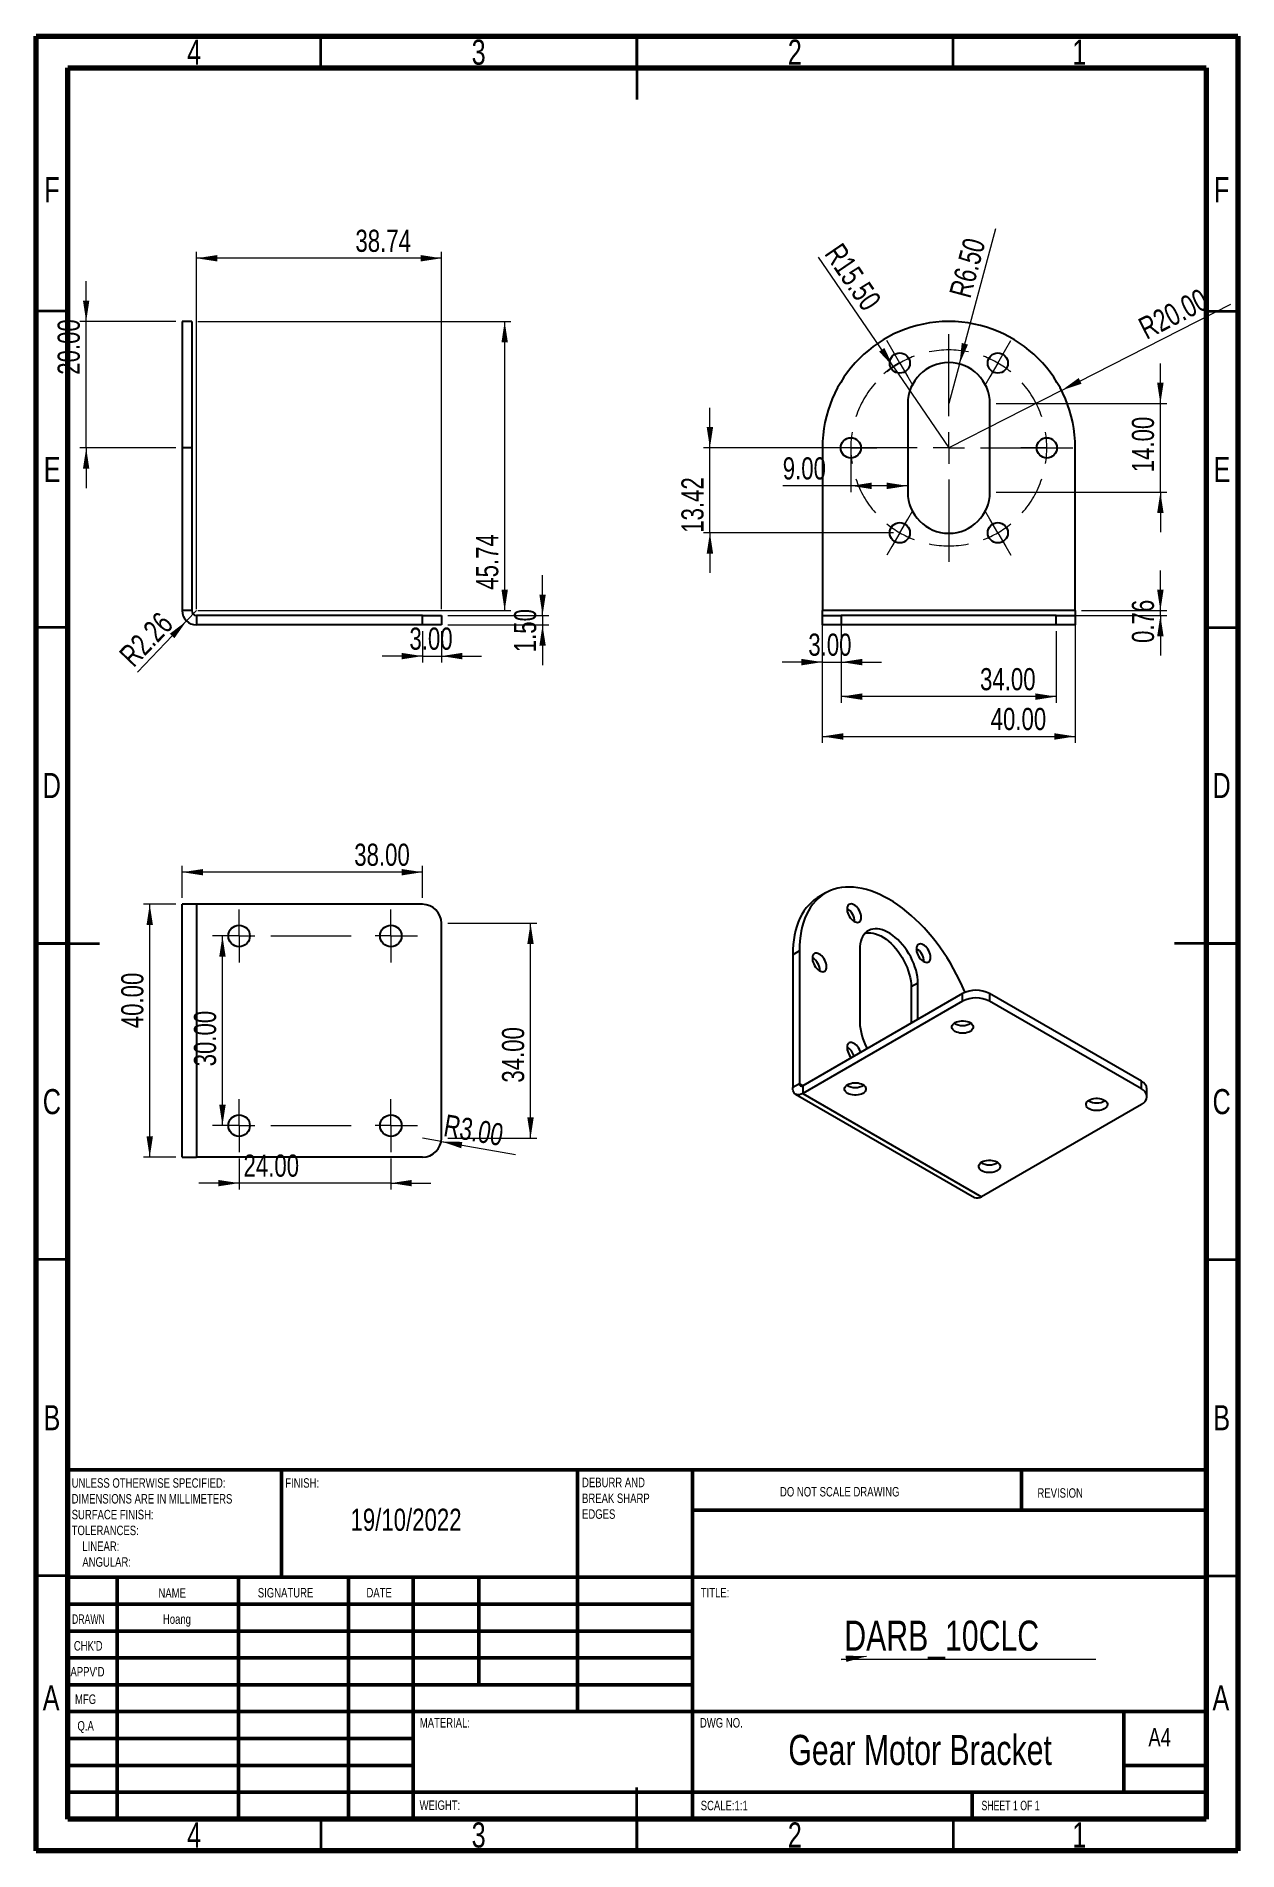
# Model space of a CAD drawing. Header units: millimetres. Extents: x 15 to 205, y 5 to 292.
import ezdxf

# ---------------------------------------------------------------- set-up
doc = ezdxf.new("R2010")
doc.units = ezdxf.units.MM
doc.linetypes.add('CENTERX2', pattern=[20.32, 12.7, -2.54, 2.54, -2.54])
doc.styles.add('SLDTEXTSTYLE0', font='TXT', dxfattribs={"width": 0.75})
doc.styles.add('SLDTEXTSTYLE1', font='TXT', dxfattribs={"width": 0.686449})
doc.styles.add('SLDTEXTSTYLE2', font='TXT', dxfattribs={"width": 0.6875})
doc.dimstyles.new('SLDDIMSTYLE0', dxfattribs={"dimtxt": 3.5, "dimasz": 3.302, "dimexe": 0, "dimexo": 0.0625, "dimgap": 0.875, "dimtad": 1, "dimrnd": 1e-09, "dimzin": 12, "dimdsep": 46, "dimtxsty": 'SLDTEXTSTYLE0', "dimsah": 1, "dimcen": 0.09, "dimadec": 0, "dimazin": 3, "dimtfac": 1, "dimtofl": 0, "dimtmove": 0, "dimatfit": 3, "dimfxl": 1, "dimfrac": 2, "dimtolj": 1, "dimtzin": 12, "dimarcsym": 0})
doc.dimstyles.new('SLDDIMSTYLE1', dxfattribs={"dimtxt": 3.5, "dimasz": 3.302, "dimexe": 0, "dimexo": 0.0625, "dimgap": 0.875, "dimtad": 1, "dimrnd": 1e-09, "dimzin": 4, "dimdsep": 46, "dimtxsty": 'SLDTEXTSTYLE0', "dimsah": 1, "dimcen": 0.09, "dimadec": 0, "dimazin": 1, "dimtfac": 1, "dimtmove": 0, "dimatfit": 0, "dimfxl": 1, "dimfrac": 2, "dimtolj": 1, "dimtzin": 12, "dimarcsym": 0})
doc.dimstyles.new('SLDDIMSTYLE2', dxfattribs={"dimtxt": 3.5, "dimasz": 3.302, "dimexe": 0, "dimexo": 0.0625, "dimgap": 0.875, "dimtad": 1, "dimrnd": 1e-09, "dimzin": 12, "dimdsep": 46, "dimtxsty": 'SLDTEXTSTYLE0', "dimsah": 1, "dimcen": 0, "dimadec": 0, "dimazin": 3, "dimtfac": 1, "dimtofl": 0, "dimtmove": 0, "dimatfit": 3, "dimfxl": 1, "dimfrac": 2, "dimtolj": 1, "dimtzin": 12, "dimarcsym": 0})
doc.dimstyles.new('SLDDIMSTYLE3', dxfattribs={"dimtxt": 3.5, "dimasz": 3.302, "dimexe": 0, "dimexo": 0.0625, "dimgap": 0.875, "dimtad": 1, "dimrnd": 1e-09, "dimzin": 4, "dimdsep": 46, "dimtxsty": 'SLDTEXTSTYLE0', "dimsah": 1, "dimcen": 0, "dimadec": 0, "dimazin": 1, "dimtfac": 1, "dimtofl": 0, "dimtmove": 0, "dimatfit": 3, "dimfxl": 1, "dimfrac": 2, "dimtolj": 1, "dimtzin": 12, "dimarcsym": 0})
doc.dimstyles.new('SLDDIMSTYLE4', dxfattribs={"dimtxt": 3.5, "dimasz": 3.302, "dimexe": 0, "dimexo": 0.0625, "dimgap": 0.875, "dimtad": 1, "dimrnd": 1e-09, "dimzin": 4, "dimdsep": 46, "dimtxsty": 'SLDTEXTSTYLE0', "dimsah": 1, "dimcen": 0.09, "dimadec": 0, "dimazin": 1, "dimtfac": 1, "dimtofl": 0, "dimtmove": 0, "dimatfit": 3, "dimfxl": 1, "dimfrac": 2, "dimtolj": 1, "dimtzin": 12, "dimarcsym": 0})
doc.dimstyles.new('SLDDIMSTYLE5', dxfattribs={"dimtxt": 3.5, "dimasz": 3.302, "dimexe": 0, "dimexo": 0.0625, "dimgap": 0.875, "dimtad": 1, "dimrnd": 1e-09, "dimdsep": 46, "dimtxsty": 'SLDTEXTSTYLE0', "dimsah": 1, "dimcen": 0.09, "dimadec": 0, "dimazin": 2, "dimtfac": 1, "dimtmove": 0, "dimatfit": 0, "dimfxl": 1, "dimfrac": 2, "dimtolj": 1, "dimtzin": 12, "dimarcsym": 0})
doc.dimstyles.new('SLDDIMSTYLE6', dxfattribs={"dimtxt": 3.5, "dimasz": 3.302, "dimexe": 0, "dimexo": 0.0625, "dimgap": 0.875, "dimtad": 1, "dimrnd": 1e-09, "dimzin": 12, "dimdsep": 46, "dimtxsty": 'SLDTEXTSTYLE0', "dimsah": 1, "dimcen": 0.09, "dimadec": 0, "dimazin": 3, "dimtfac": 1, "dimtmove": 0, "dimatfit": 0, "dimfxl": 1, "dimfrac": 2, "dimtolj": 1, "dimtzin": 12, "dimarcsym": 0})

msp = doc.modelspace()

# ---------------------------------------------------------------- texts
at = {"color": 7, "linetype": 'Continuous', "lineweight": 0}
for s, insert, char_height, attachment_point, style in [('4', (39.96, 291.474), 3.969, 2, 'SLDTEXTSTYLE0'), ('3', (84.96, 291.474), 3.969, 2, 'SLDTEXTSTYLE0'), ('2', (134.96, 291.474), 3.969, 2, 'SLDTEXTSTYLE0'), ('1', (179.96, 291.474), 3.969, 2, 'SLDTEXTSTYLE0'), ('F', (17.458, 269.724), 3.969, 2, 'SLDTEXTSTYLE0'), ('F', (202.458, 269.724), 3.969, 2, 'SLDTEXTSTYLE0'), ('E', (17.508, 225.474), 3.969, 2, 'SLDTEXTSTYLE0'), ('E', (202.508, 225.474), 3.969, 2, 'SLDTEXTSTYLE0'), ('D', (17.453, 175.474), 3.969, 2, 'SLDTEXTSTYLE0'), ('D', (202.453, 175.474), 3.969, 2, 'SLDTEXTSTYLE0'), ('C', (17.459, 125.474), 3.969, 2, 'SLDTEXTSTYLE0'), ('C', (202.459, 125.474), 3.969, 2, 'SLDTEXTSTYLE0'), ('B', (17.471, 75.474), 3.969, 2, 'SLDTEXTSTYLE0'), ('B', (202.471, 75.474), 3.969, 2, 'SLDTEXTSTYLE0'), ('FINISH:', (54.371, 63.919), 1.5, 1, 'SLDTEXTSTYLE0'), ('DO NOT SCALE DRAWING', (132.615, 62.533), 1.5, 1, 'SLDTEXTSTYLE0'), ('REVISION', (173.328, 62.335), 1.5, 1, 'SLDTEXTSTYLE0'), ('19/10/2022', (64.689, 59.099), 3.5, 1, 'SLDTEXTSTYLE0'), ('NAME', (34.322, 46.501), 1.5, 1, 'SLDTEXTSTYLE0'), ('SIGNATURE', (50.034, 46.562), 1.5, 1, 'SLDTEXTSTYLE0'), ('DATE', (67.215, 46.576), 1.5, 1, 'SLDTEXTSTYLE0'), ('TITLE:', (120.09, 46.576), 1.5, 1, 'SLDTEXTSTYLE0'), ('DRAWN', (20.643, 42.385), 1.5, 1, 'SLDTEXTSTYLE1'), ('Hoang', (37.241, 42.383), 1.4986, 2, 'SLDTEXTSTYLE0'), ("CHK'D", (20.939, 38.162), 1.5, 1, 'SLDTEXTSTYLE0'), ("APPV'D", (20.402, 34.066), 1.5, 1, 'SLDTEXTSTYLE0'), ('A', (17.34, 31.168), 3.969, 2, 'SLDTEXTSTYLE0'), ('MFG', (21.124, 29.716), 1.5, 1, 'SLDTEXTSTYLE0'), ('A', (202.34, 31.168), 3.969, 2, 'SLDTEXTSTYLE0'), ('MATERIAL:', (75.646, 25.986), 1.5, 1, 'SLDTEXTSTYLE0'), ('DWG NO.', (119.953, 25.986), 1.5, 1, 'SLDTEXTSTYLE0'), ('Q.A', (21.509, 25.505), 1.5, 1, 'SLDTEXTSTYLE0'), ('Gear Motor Bracket', (154.772, 23.324), 4.7625, 2, 'SLDTEXTSTYLE0'), ('A4', (190.871, 24.406), 2.9104, 1, 'SLDTEXTSTYLE0'), ('WEIGHT:', (75.618, 12.949), 1.4986, 1, 'SLDTEXTSTYLE0'), ('SCALE:1:1', (120.074, 12.9), 1.5, 1, 'SLDTEXTSTYLE0'), ('SHEET 1 OF 1', (164.478, 12.9), 1.5, 1, 'SLDTEXTSTYLE2'), ('4', (39.96, 9.474), 3.969, 2, 'SLDTEXTSTYLE0'), ('3', (84.96, 9.474), 3.969, 2, 'SLDTEXTSTYLE0'), ('2', (134.96, 9.474), 3.969, 2, 'SLDTEXTSTYLE0'), ('1', (179.96, 9.474), 3.969, 2, 'SLDTEXTSTYLE0')]:
    msp.add_mtext(s, dxfattribs=dict(at, insert=insert, char_height=char_height, attachment_point=attachment_point, style=style))

# ---------------------------------------------------------------- blocks, each defined once
blk = doc.blocks.new('SW_NOTE_0')
at = {"color": 0, "linetype": 'Continuous', "lineweight": 0, "char_height": 1.5, "attachment_point": 1, "style": 'SLDTEXTSTYLE0'}
for s, insert in [('UNLESS OTHERWISE SPECIFIED:', (0, 1.93)), ('DIMENSIONS ARE IN MILLIMETERS', (0, -0.57)), ('TOLERANCES:', (0, -5.57)), ('SURFACE FINISH:', (0, -3.07)), ('LINEAR:', (1.69, -8.07)), ('ANGULAR:', (1.69, -10.57))]:
    blk.add_mtext(s, dxfattribs=dict(at, insert=insert))
blk = doc.blocks.new('SW_NOTE_0_1')
at = {"color": 0, "linetype": 'Continuous', "lineweight": 0, "char_height": 1.5, "attachment_point": 1, "style": 'SLDTEXTSTYLE0'}
for s, insert in [('DEBURR AND', (0, 1.93)), ('BREAK SHARP', (0, -0.57)), ('EDGES', (0, -3.07))]:
    blk.add_mtext(s, dxfattribs=dict(at, insert=insert))
blk = doc.blocks.new('SW_NOTE_0_2')
at = {"color": 0, "linetype": 'Continuous', "lineweight": 0}
blk.add_line((40.28, 0), (0, 0), dxfattribs=at)
at = {"color": 0, "linetype": 'Continuous', "lineweight": 0, "insert": (0.49, 6.13), "char_height": 4.763, "attachment_point": 1, "style": 'SLDTEXTSTYLE0'}
blk.add_mtext('DARB_10CLC', dxfattribs=at)
blk = doc.blocks.new('_D')
at = {"color": 7, "linetype": 'Continuous', "lineweight": 0}
for p, q in [((40.34, 201.39), (40.34, 257.89)), ((79.07, 256.89), (40.34, 256.89)), ((79.07, 201.39), (79.07, 257.89))]:
    blk.add_line(p, q, dxfattribs=at)
at = {"color": 7, "linetype": 'Continuous', "lineweight": 18}
for points in [[(40.34, 256.89), (43.64, 256.38), (43.64, 257.4)], [(79.07, 256.89), (75.77, 257.4), (75.77, 256.38)]]:
    blk.add_solid(points, dxfattribs=at)
at = {"color": 7, "linetype": 'Continuous', "lineweight": 18, "insert": (65.47, 261.4), "char_height": 3.5, "attachment_point": 1, "style": 'SLDTEXTSTYLE0'}
blk.add_mtext('38.74', dxfattribs=at)
blk = doc.blocks.new('_D_1')
at = {"color": 7, "linetype": 'Continuous', "lineweight": 0}
for p, q in [((40.57, 246.89), (90.07, 246.89)), ((89.07, 246.89), (89.07, 201.15)), ((40.57, 201.15), (90.07, 201.15))]:
    blk.add_line(p, q, dxfattribs=at)
at = {"color": 7, "linetype": 'Continuous', "lineweight": 18}
for points in [[(89.07, 246.89), (88.57, 243.59), (89.58, 243.59)], [(89.07, 201.15), (89.58, 204.45), (88.57, 204.45)]]:
    blk.add_solid(points, dxfattribs=at)
at = {"color": 7, "linetype": 'Continuous', "lineweight": 18, "insert": (84.56, 204.46), "char_height": 3.5, "attachment_point": 1, "rotation": 90, "style": 'SLDTEXTSTYLE0'}
blk.add_mtext('45.74', dxfattribs=at)
blk = doc.blocks.new('_D_2')
at = {"color": 7, "linetype": 'Continuous', "lineweight": 0}
for p, q in [((76.07, 197.89), (76.07, 192.96)), ((79.07, 197.89), (79.07, 192.96)), ((76.07, 193.96), (69.72, 193.96)), ((76.07, 193.96), (79.07, 193.96)), ((79.07, 193.96), (85.42, 193.96))]:
    blk.add_line(p, q, dxfattribs=at)
at = {"color": 7, "linetype": 'Continuous', "lineweight": 18}
for points in [[(76.07, 193.96), (72.77, 194.47), (72.77, 193.45)], [(79.07, 193.96), (82.38, 193.45), (82.38, 194.47)]]:
    blk.add_solid(points, dxfattribs=at)
at = {"color": 7, "linetype": 'Continuous', "lineweight": 18, "insert": (74.01, 198.47), "char_height": 3.5, "attachment_point": 1, "style": 'SLDTEXTSTYLE0'}
blk.add_mtext('3.00', dxfattribs=at)
blk = doc.blocks.new('_D_3')
at = {"color": 7, "linetype": 'Continuous', "lineweight": 0}
for p, q in [((95.06, 200.39), (95.06, 206.74)), ((80.07, 200.39), (96.06, 200.39)), ((80.07, 198.89), (96.06, 198.89)), ((95.06, 200.39), (95.06, 198.89)), ((95.06, 198.89), (95.06, 192.54))]:
    blk.add_line(p, q, dxfattribs=at)
at = {"color": 7, "linetype": 'Continuous', "lineweight": 18}
for points in [[(95.06, 200.39), (95.57, 203.69), (94.56, 203.69)], [(95.06, 198.89), (94.56, 195.59), (95.57, 195.59)]]:
    blk.add_solid(points, dxfattribs=at)
at = {"color": 7, "linetype": 'Continuous', "lineweight": 18, "insert": (90.55, 194.57), "char_height": 3.5, "attachment_point": 1, "rotation": 90, "style": 'SLDTEXTSTYLE0'}
blk.add_mtext('1.50', dxfattribs=at)
blk = doc.blocks.new('_D_4')
at = {"color": 7, "linetype": 'Continuous', "lineweight": 0}
for q in [(40.34, 201.15), (30.99, 191.44)]:
    blk.add_line((38.77, 199.52), q, dxfattribs=at)
at = {"color": 7, "linetype": 'Continuous', "lineweight": 18}
blk.add_solid([(38.77, 199.52), (36.11, 197.49), (36.84, 196.79)], dxfattribs=at)
at = {"color": 7, "linetype": 'Continuous', "lineweight": 18, "insert": (27.85, 194.46), "char_height": 3.5, "attachment_point": 1, "rotation": 46.1222, "style": 'SLDTEXTSTYLE0'}
blk.add_mtext('R2.26', dxfattribs=at)
blk = doc.blocks.new('_D_5')
at = {"color": 7, "linetype": 'Continuous', "lineweight": 0}
for p, q in [((22.89, 246.89), (22.89, 253.24)), ((37.07, 246.89), (21.89, 246.89)), ((22.89, 226.89), (22.89, 246.89)), ((37.07, 226.89), (21.89, 226.89)), ((22.89, 226.89), (22.89, 220.54))]:
    blk.add_line(p, q, dxfattribs=at)
at = {"color": 7, "linetype": 'Continuous', "lineweight": 18}
for points in [[(22.89, 246.89), (23.39, 250.19), (22.38, 250.19)], [(22.89, 226.89), (22.38, 223.59), (23.39, 223.59)]]:
    blk.add_solid(points, dxfattribs=at)
at = {"color": 7, "linetype": 'Continuous', "lineweight": 18, "insert": (18.37, 238.46), "char_height": 3.5, "attachment_point": 1, "rotation": 90, "style": 'SLDTEXTSTYLE0'}
blk.add_mtext('20.00', dxfattribs=at)
blk = doc.blocks.new('_D_6')
at = {"color": 7, "linetype": 'Continuous', "lineweight": 0}
for p, q in [((192.77, 233.89), (192.77, 240.24)), ((166.81, 233.89), (193.77, 233.89)), ((192.77, 219.89), (192.77, 233.89)), ((166.81, 219.89), (193.77, 219.89)), ((192.77, 219.89), (192.77, 213.54))]:
    blk.add_line(p, q, dxfattribs=at)
at = {"color": 7, "linetype": 'Continuous', "lineweight": 18}
for points in [[(192.77, 233.89), (193.28, 237.19), (192.26, 237.19)], [(192.77, 219.89), (192.26, 216.59), (193.28, 216.59)]]:
    blk.add_solid(points, dxfattribs=at)
at = {"color": 7, "linetype": 'Continuous', "lineweight": 18, "insert": (188.26, 223.04), "char_height": 3.5, "attachment_point": 1, "rotation": 90, "style": 'SLDTEXTSTYLE0'}
blk.add_mtext('14.00', dxfattribs=at)
blk = doc.blocks.new('_D_7')
at = {"color": 7, "linetype": 'Continuous', "lineweight": 0}
for q in [(166.74, 261.61), (159.31, 233.89)]:
    blk.add_line((161, 240.17), q, dxfattribs=at)
at = {"color": 7, "linetype": 'Continuous', "lineweight": 18}
blk.add_solid([(161, 240.17), (162.34, 243.23), (161.36, 243.49)], dxfattribs=at)
at = {"color": 7, "linetype": 'Continuous', "lineweight": 18, "insert": (159.33, 251.3), "char_height": 3.5, "attachment_point": 1, "rotation": 75, "style": 'SLDTEXTSTYLE0'}
blk.add_mtext('R6.50', dxfattribs=at)
blk = doc.blocks.new('_D_8')
at = {"color": 7, "linetype": 'Continuous', "lineweight": 0}
for q in [(203.91, 249.65), (159.31, 226.89)]:
    blk.add_line((177.13, 235.98), q, dxfattribs=at)
at = {"color": 7, "linetype": 'Continuous', "lineweight": 18}
blk.add_solid([(177.13, 235.98), (180.3, 237.03), (179.84, 237.94)], dxfattribs=at)
at = {"color": 7, "linetype": 'Continuous', "lineweight": 18, "insert": (188.97, 247.09), "char_height": 3.5, "attachment_point": 1, "rotation": 27.0427, "style": 'SLDTEXTSTYLE0'}
blk.add_mtext('R20.00', dxfattribs=at)
blk = doc.blocks.new('_D_9')
at = {"color": 7, "linetype": 'Continuous', "lineweight": 0}
for p, q in [((142.31, 197.89), (142.31, 186.55)), ((176.31, 197.89), (176.31, 186.55)), ((176.31, 187.55), (142.31, 187.55))]:
    blk.add_line(p, q, dxfattribs=at)
at = {"color": 7, "linetype": 'Continuous', "lineweight": 18}
for points in [[(142.31, 187.55), (145.62, 187.04), (145.62, 188.06)], [(176.31, 187.55), (173.01, 188.06), (173.01, 187.04)]]:
    blk.add_solid(points, dxfattribs=at)
at = {"color": 7, "linetype": 'Continuous', "lineweight": 18, "insert": (164.25, 192.06), "char_height": 3.5, "attachment_point": 1, "style": 'SLDTEXTSTYLE0'}
blk.add_mtext('34.00', dxfattribs=at)
blk = doc.blocks.new('_D_10')
at = {"color": 7, "linetype": 'Continuous', "lineweight": 0}
for p, q in [((139.31, 199.39), (139.31, 180.25)), ((179.31, 199.39), (179.31, 180.25)), ((139.31, 181.25), (179.31, 181.25))]:
    blk.add_line(p, q, dxfattribs=at)
at = {"color": 7, "linetype": 'Continuous', "lineweight": 18}
for points in [[(139.31, 181.25), (142.62, 180.74), (142.62, 181.76)], [(179.31, 181.25), (176.01, 181.76), (176.01, 180.74)]]:
    blk.add_solid(points, dxfattribs=at)
at = {"color": 7, "linetype": 'Continuous', "lineweight": 18, "insert": (165.93, 185.76), "char_height": 3.5, "attachment_point": 1, "style": 'SLDTEXTSTYLE0'}
blk.add_mtext('40.00', dxfattribs=at)
blk = doc.blocks.new('_D_11')
at = {"color": 7, "linetype": 'Continuous', "lineweight": 0}
for p, q in [((192.77, 201.15), (192.77, 207.5)), ((180.31, 201.15), (193.77, 201.15)), ((192.77, 200.39), (192.77, 201.15)), ((177.31, 200.39), (193.77, 200.39)), ((192.77, 200.39), (192.77, 194.04))]:
    blk.add_line(p, q, dxfattribs=at)
at = {"color": 7, "linetype": 'Continuous', "lineweight": 18}
for points in [[(192.77, 201.15), (193.28, 204.45), (192.26, 204.45)], [(192.77, 200.39), (192.26, 197.09), (193.28, 197.09)]]:
    blk.add_solid(points, dxfattribs=at)
at = {"color": 7, "linetype": 'Continuous', "lineweight": 18, "insert": (188.26, 196.04), "char_height": 3.5, "attachment_point": 1, "rotation": 90, "style": 'SLDTEXTSTYLE0'}
blk.add_mtext('0.76', dxfattribs=at)
blk = doc.blocks.new('_D_12')
at = {"color": 7, "linetype": 'Continuous', "lineweight": 0}
for p, q in [((139.31, 199.39), (139.31, 192.01)), ((142.31, 199.39), (142.31, 192.01)), ((139.31, 193.01), (132.96, 193.01)), ((139.31, 193.01), (142.31, 193.01)), ((142.31, 193.01), (148.66, 193.01))]:
    blk.add_line(p, q, dxfattribs=at)
at = {"color": 7, "linetype": 'Continuous', "lineweight": 18}
for points in [[(139.31, 193.01), (136.01, 193.52), (136.01, 192.5)], [(142.31, 193.01), (145.62, 192.5), (145.62, 193.52)]]:
    blk.add_solid(points, dxfattribs=at)
at = {"color": 7, "linetype": 'Continuous', "lineweight": 18, "insert": (137.09, 197.52), "char_height": 3.5, "attachment_point": 1, "style": 'SLDTEXTSTYLE0'}
blk.add_mtext('3.00', dxfattribs=at)
blk = doc.blocks.new('_D_13')
at = {"color": 7, "linetype": 'Continuous', "lineweight": 0}
for p, q in [((143.81, 225.89), (143.81, 219.89)), ((143.81, 220.89), (133.05, 220.89)), ((152.81, 220.89), (143.81, 220.89))]:
    blk.add_line(p, q, dxfattribs=at)
at = {"color": 7, "linetype": 'Continuous', "lineweight": 18}
for points in [[(143.81, 220.89), (147.12, 220.38), (147.12, 221.4)], [(152.81, 220.89), (149.51, 221.4), (149.51, 220.38)]]:
    blk.add_solid(points, dxfattribs=at)
at = {"color": 7, "linetype": 'Continuous', "lineweight": 18, "insert": (133.05, 225.4), "char_height": 3.5, "attachment_point": 1, "style": 'SLDTEXTSTYLE0'}
blk.add_mtext('9.00', dxfattribs=at)
blk = doc.blocks.new('_D_14')
at = {"color": 7, "linetype": 'Continuous', "lineweight": 0}
for p, q in [((121.53, 226.89), (121.53, 233.24)), ((142.81, 226.89), (120.53, 226.89)), ((121.53, 213.47), (121.53, 226.89)), ((150.56, 213.47), (120.53, 213.47)), ((121.53, 213.47), (121.53, 207.12))]:
    blk.add_line(p, q, dxfattribs=at)
at = {"color": 7, "linetype": 'Continuous', "lineweight": 18}
for points in [[(121.53, 226.89), (122.04, 230.19), (121.02, 230.19)], [(121.53, 213.47), (121.02, 210.17), (122.04, 210.17)]]:
    blk.add_solid(points, dxfattribs=at)
at = {"color": 7, "linetype": 'Continuous', "lineweight": 18, "insert": (117.02, 213.47), "char_height": 3.5, "attachment_point": 1, "rotation": 90, "style": 'SLDTEXTSTYLE0'}
blk.add_mtext('13.42', dxfattribs=at)
blk = doc.blocks.new('_D_15')
at = {"color": 7, "linetype": 'Continuous', "lineweight": 0}
for q in [(138.71, 257.04), (159.31, 226.89)]:
    blk.add_line((150.57, 239.69), q, dxfattribs=at)
at = {"color": 7, "linetype": 'Continuous', "lineweight": 18}
blk.add_arc((159.31, 226.89), 15.57, 120.6602, 131.2293, dxfattribs=at)
blk.add_solid([(150.57, 239.69), (149.12, 242.7), (148.29, 242.13)], dxfattribs=at)
at = {"color": 7, "linetype": 'Continuous', "lineweight": 18, "insert": (142.42, 259.58), "char_height": 3.5, "attachment_point": 1, "rotation": 304.3516, "style": 'SLDTEXTSTYLE0'}
blk.add_mtext('R15.50', dxfattribs=at)
blk = doc.blocks.new('SW_CENTERMARKSYMBOL_0')
at = {"color": 0, "linetype": 'Continuous', "lineweight": 18}
for p, q in [((-16.75, 2.17), (-17.55, 3.55)), ((-7.75, -8.42), (-7.75, 4.58)), ((1.25, 2.17), (2.05, 3.55)), ((-15.5, 0), (-16.75, 2.17)), ((-15.5, 0), (-14.25, -2.17)), ((0, 0), (-1.25, -2.17)), ((0, 0), (1.25, 2.17)), ((-14.25, -2.17), (-13.45, -3.55)), ((-1.25, -2.17), (-2.05, -3.55)), ((-7.75, -13.42), (-7.75, -10.92)), ((-25.75, -13.42), (-27.35, -13.42)), ((-12.75, -13.42), (-25.75, -13.42)), ((-23.25, -13.42), (-25.75, -13.42)), ((-23.25, -13.42), (-20.75, -13.42)), ((-20.75, -13.42), (-19.15, -13.42)), ((-7.75, -13.42), (-10.25, -13.42)), ((-7.75, -13.42), (-7.75, -15.92)), ((-7.75, -13.42), (-5.25, -13.42)), ((-2.75, -13.42), (10.25, -13.42)), ((5.25, -13.42), (3.65, -13.42)), ((7.75, -13.42), (5.25, -13.42)), ((7.75, -13.42), (10.25, -13.42)), ((10.25, -13.42), (11.85, -13.42)), ((-7.75, -18.42), (-7.75, -31.42)), ((-15.5, -26.85), (-14.25, -24.68)), ((-14.25, -24.68), (-13.45, -23.3)), ((-1.25, -24.68), (-2.05, -23.3)), ((0, -26.85), (-1.25, -24.68)), ((-15.5, -26.85), (-16.75, -29.01)), ((0, -26.85), (1.25, -29.01)), ((-16.75, -29.01), (-17.55, -30.4)), ((1.25, -29.01), (2.05, -30.4))]:
    blk.add_line(p, q, dxfattribs=at)
at = {"color": 0, "linetype": 'Continuous', "lineweight": 0}
for start, end in [(110.7587, 120), (60, 69.2413), (120, 129.2413), (50.7587, 60), (170.7587, 180), (0, 9.2413), (180, 189.2413), (350.7587, 0), (230.7587, 240), (300, 309.2413), (240, 249.2413), (290.7587, 300)]:
    blk.add_arc((-7.75, -13.42), 15.5, start, end, dxfattribs=at)
at = {"color": 0, "linetype": 'CENTERX2', "lineweight": 0}
for start, end in [(78.4825, 101.5175), (138.4825, 161.5175), (18.4825, 41.5175), (198.4825, 221.5175), (318.4825, 341.5175), (258.4825, 281.5175)]:
    blk.add_arc((-7.75, -13.42), 15.5, start, end, dxfattribs=at)
blk = doc.blocks.new('_D_16')
at = {"color": 7, "linetype": 'Continuous', "lineweight": 0}
for p, q in [((47.07, 114.5), (47.07, 109.6)), ((71.07, 114.5), (71.07, 109.6)), ((47.07, 110.6), (40.72, 110.6)), ((71.07, 110.6), (47.07, 110.6)), ((71.07, 110.6), (77.42, 110.6))]:
    blk.add_line(p, q, dxfattribs=at)
at = {"color": 7, "linetype": 'Continuous', "lineweight": 18}
for points in [[(47.07, 110.6), (43.77, 111.1), (43.77, 110.09)], [(71.07, 110.6), (74.38, 110.09), (74.38, 111.1)]]:
    blk.add_solid(points, dxfattribs=at)
at = {"color": 7, "linetype": 'Continuous', "lineweight": 18, "insert": (47.77, 115.11), "char_height": 3.5, "attachment_point": 1, "style": 'SLDTEXTSTYLE0'}
blk.add_mtext('24.00', dxfattribs=at)
blk = doc.blocks.new('_D_17')
at = {"color": 7, "linetype": 'Continuous', "lineweight": 0}
for q in [(76.07, 117.7), (90.81, 115.15)]:
    blk.add_line((79.03, 117.19), q, dxfattribs=at)
at = {"color": 7, "linetype": 'Continuous', "lineweight": 18}
blk.add_solid([(79.03, 117.19), (82.2, 116.12), (82.37, 117.12)], dxfattribs=at)
at = {"color": 7, "linetype": 'Continuous', "lineweight": 18, "insert": (79.85, 121.51), "char_height": 3.5, "attachment_point": 1, "rotation": 350.1732, "style": 'SLDTEXTSTYLE0'}
blk.add_mtext('R3.00', dxfattribs=at)
blk = doc.blocks.new('_D_18')
at = {"color": 7, "linetype": 'Continuous', "lineweight": 0}
for p, q in [((80.07, 151.7), (94.16, 151.7)), ((93.16, 117.7), (93.16, 151.7)), ((80.07, 117.7), (94.16, 117.7))]:
    blk.add_line(p, q, dxfattribs=at)
at = {"color": 7, "linetype": 'Continuous', "lineweight": 18}
for points in [[(93.16, 151.7), (92.65, 148.4), (93.67, 148.4)], [(93.16, 117.7), (93.67, 121), (92.65, 121)]]:
    blk.add_solid(points, dxfattribs=at)
at = {"color": 7, "linetype": 'Continuous', "lineweight": 18, "insert": (88.65, 126.49), "char_height": 3.5, "attachment_point": 1, "rotation": 90, "style": 'SLDTEXTSTYLE0'}
blk.add_mtext('34.00', dxfattribs=at)
blk = doc.blocks.new('_D_19')
at = {"color": 7, "linetype": 'Continuous', "lineweight": 0}
for p, q in [((38.07, 155.7), (38.07, 160.78)), ((76.07, 155.7), (76.07, 160.78)), ((76.07, 159.78), (38.07, 159.78))]:
    blk.add_line(p, q, dxfattribs=at)
at = {"color": 7, "linetype": 'Continuous', "lineweight": 18}
for points in [[(38.07, 159.78), (41.38, 159.27), (41.38, 160.28)], [(76.07, 159.78), (72.77, 160.28), (72.77, 159.27)]]:
    blk.add_solid(points, dxfattribs=at)
at = {"color": 7, "linetype": 'Continuous', "lineweight": 18, "insert": (65.28, 164.29), "char_height": 3.5, "attachment_point": 1, "style": 'SLDTEXTSTYLE0'}
blk.add_mtext('38.00', dxfattribs=at)
blk = doc.blocks.new('_D_20')
at = {"color": 7, "linetype": 'Continuous', "lineweight": 0}
for p, q in [((37.07, 154.7), (31.94, 154.7)), ((32.94, 114.7), (32.94, 154.7)), ((37.07, 114.7), (31.94, 114.7))]:
    blk.add_line(p, q, dxfattribs=at)
at = {"color": 7, "linetype": 'Continuous', "lineweight": 18}
for points in [[(32.94, 154.7), (32.43, 151.4), (33.45, 151.4)], [(32.94, 114.7), (33.45, 118), (32.43, 118)]]:
    blk.add_solid(points, dxfattribs=at)
at = {"color": 7, "linetype": 'Continuous', "lineweight": 18, "insert": (28.43, 135.1), "char_height": 3.5, "attachment_point": 1, "rotation": 90, "style": 'SLDTEXTSTYLE0'}
blk.add_mtext('40.00', dxfattribs=at)
blk = doc.blocks.new('_D_21')
at = {"color": 7, "linetype": 'Continuous', "lineweight": 0}
blk.add_line((44.44, 119.7), (44.44, 149.7), dxfattribs=at)
at = {"color": 7, "linetype": 'Continuous', "lineweight": 18}
for points in [[(44.44, 149.7), (43.93, 146.4), (44.95, 146.4)], [(44.44, 119.7), (44.95, 123), (43.93, 123)]]:
    blk.add_solid(points, dxfattribs=at)
at = {"color": 7, "linetype": 'Continuous', "lineweight": 18, "insert": (39.93, 129.07), "char_height": 3.5, "attachment_point": 1, "rotation": 90, "style": 'SLDTEXTSTYLE0'}
blk.add_mtext('30.00', dxfattribs=at)
blk = doc.blocks.new('SW_CENTERMARKSYMBOL_1')
at = {"color": 0, "linetype": 'Continuous', "lineweight": 18}
for p, q in [((0, 2.5), (0, 4.2)), ((24, 2.5), (24, 4.2)), ((-2.5, 0), (-4.2, 0)), ((0, 0), (-2.5, 0)), ((0, 0), (0, 2.5)), ((0, 0), (0, -2.5)), ((0, 0), (2.5, 0)), ((24, 0), (21.5, 0)), ((24, 0), (24, 2.5)), ((24, 0), (24, -2.5)), ((24, 0), (26.5, 0)), ((26.5, 0), (28.2, 0)), ((0, -2.5), (0, -4.2)), ((24, -2.5), (24, -4.2))]:
    blk.add_line(p, q, dxfattribs=at)
at = {"color": 0, "linetype": 'CENTERX2', "lineweight": 18}
blk.add_line((5, 0), (19, 0), dxfattribs=at)
blk = doc.blocks.new('SW_CENTERMARKSYMBOL_2')
at = {"color": 0, "linetype": 'Continuous', "lineweight": 18}
for p, q in [((0, 2.5), (0, 4.2)), ((24, 2.5), (24, 4.2)), ((-2.5, 0), (-4.2, 0)), ((0, 0), (-2.5, 0)), ((0, 0), (0, 2.5)), ((0, 0), (0, -2.5)), ((0, 0), (2.5, 0)), ((24, 0), (21.5, 0)), ((24, 0), (24, 2.5)), ((24, 0), (24, -2.5)), ((24, 0), (26.5, 0)), ((26.5, 0), (28.2, 0)), ((0, -2.5), (0, -4.2)), ((24, -2.5), (24, -4.2))]:
    blk.add_line(p, q, dxfattribs=at)
at = {"color": 0, "linetype": 'CENTERX2', "lineweight": 18}
blk.add_line((5, 0), (19, 0), dxfattribs=at)

# ---------------------------------------------------------------- dimensions: what is measured, and where the dimension line sits
at = {"color": 7, "linetype": 'Continuous', "lineweight": 18}
for base, p1, p2, dimstyle, picture, middle in [((40.335, 256.891), (79.073, 200.391), (40.335, 200.391), 'SLDDIMSTYLE0', '_D', (71.289, 256.891)), ((143.814, 220.891), (152.814, 219.891), (143.814, 226.891), 'SLDDIMSTYLE4', '_D_13', (137.578, 220.891)), ((79.073, 193.961), (76.073, 198.891), (79.073, 198.891), 'SLDDIMSTYLE1', '_D_2', (78.538, 193.961)), ((142.314, 193.009), (139.314, 200.391), (142.314, 200.391), 'SLDDIMSTYLE1', '_D_12', (141.618, 193.009)), ((179.314, 181.252), (139.314, 200.391), (179.314, 200.391), 'SLDDIMSTYLE4', '_D_10', (171.744, 181.252)), ((142.314, 187.55), (176.314, 198.891), (142.314, 198.891), 'SLDDIMSTYLE4', '_D_9', (170.064, 187.55)), ((38.073, 159.777), (76.073, 154.697), (38.073, 154.697), 'SLDDIMSTYLE4', '_D_19', (71.102, 159.777)), ((47.073, 110.597), (71.073, 115.497), (47.073, 115.497), 'SLDDIMSTYLE1', '_D_16', (53.594, 110.597))]:
    dim = msp.add_linear_dim(base=base, p1=p1, p2=p2, dimstyle=dimstyle, dxfattribs=at)
    dim.commit()
    dim.dimension.update_dxf_attribs({"geometry": picture, "text_midpoint": middle, "dimtype": 160})
for center, mpoint, dimstyle, picture, middle in [((159.314, 233.891), (160.996, 240.169), 'SLDDIMSTYLE3', '_D_7', (165.248, 256.035)), ((159.314, 226.891), (150.568, 239.687), 'SLDDIMSTYLE3', '_D_15', (142.717, 251.174)), ((159.314, 226.891), (177.127, 235.984), 'SLDDIMSTYLE3', '_D_8', (197.543, 246.405)), ((40.335, 201.153), (38.767, 199.522), 'SLDDIMSTYLE2', '_D_4', (34.805, 195.402)), ((76.073, 117.697), (79.029, 117.185), 'SLDDIMSTYLE3', '_D_17', (85.333, 116.094))]:
    dim = msp.add_radius_dim(center=center, mpoint=mpoint, dimstyle=dimstyle, dxfattribs=at)
    dim.commit()
    dim.dimension.update_dxf_attribs({"geometry": picture, "text_midpoint": middle, "dimtype": 164})
for base, p1, p2, dimstyle, picture, middle in [((22.886, 246.891), (38.073, 226.891), (38.073, 246.891), 'SLDDIMSTYLE1', '_D_5', (22.886, 244.282)), ((89.073, 201.153), (39.573, 246.891), (39.573, 201.153), 'SLDDIMSTYLE0', '_D_1', (89.073, 210.274)), ((192.772, 233.891), (165.814, 219.891), (165.814, 233.891), 'SLDDIMSTYLE1', '_D_6', (192.772, 228.863)), ((121.53, 226.891), (151.564, 213.467), (143.814, 226.891), 'SLDDIMSTYLE6', '_D_14', (121.53, 219.284)), ((95.065, 198.891), (79.073, 200.391), (79.073, 198.891), 'SLDDIMSTYLE1', '_D_3', (95.065, 199.092)), ((192.772, 201.153), (176.314, 200.391), (179.314, 201.153), 'SLDDIMSTYLE5', '_D_11', (192.772, 200.566)), ((32.937, 154.697), (38.073, 114.697), (38.073, 154.697), 'SLDDIMSTYLE4', '_D_20', (32.937, 140.915)), ((44.441, 149.697), (42.873, 119.697), (42.873, 149.697), 'SLDDIMSTYLE4', '_D_21', (44.441, 134.889)), ((93.163, 151.697), (79.073, 117.697), (79.073, 151.697), 'SLDDIMSTYLE4', '_D_18', (93.163, 132.311))]:
    dim = msp.add_linear_dim(base=base, p1=p1, p2=p2, angle=90, dimstyle=dimstyle, dxfattribs=at)
    dim.commit()
    dim.dimension.update_dxf_attribs({"geometry": picture, "text_midpoint": middle, "dimtype": 160})

# ---------------------------------------------------------------- linework, layer by layer
at = {"color": 7, "linetype": 'Continuous', "lineweight": 70}
for p, q in [((15, 5), (15, 292)), ((15, 292), (205, 292)), ((205, 292), (205, 5)), ((20, 10), (20, 287)), ((20, 287), (200, 287)), ((200, 287), (200, 10)), ((200, 10), (20, 10)), ((205, 5), (15, 5))]:
    msp.add_line(p, q, dxfattribs=at)
at = {"color": 7, "linetype": 'Continuous', "lineweight": 35}
for p, q in [((60, 287), (60, 292)), ((110, 292), (110, 282)), ((110, 287), (110, 292)), ((160, 287), (160, 292)), ((20, 248.5), (15, 248.5)), ((200, 248.5), (205, 248.5)), ((20, 198.5), (15, 198.5)), ((200, 198.5), (205, 198.5)), ((15, 148.5), (25, 148.5)), ((20, 148.5), (15, 148.5)), ((205, 148.5), (195, 148.5)), ((200, 148.5), (205, 148.5)), ((20, 98.5), (15, 98.5)), ((200, 98.5), (205, 98.5)), ((20, 48.5), (15, 48.5)), ((200, 48.5), (205, 48.5)), ((110, 5), (110, 15)), ((60, 10), (60, 5)), ((110, 10), (110, 5)), ((160, 10), (160, 5))]:
    msp.add_line(p, q, dxfattribs=at)
at = {"color": 7, "linetype": 'Continuous', "lineweight": 25}
for p, q in [((39.573, 246.891), (38.073, 246.891)), ((38.073, 246.891), (38.073, 226.891)), ((39.573, 246.891), (39.573, 226.891)), ((152.814, 233.891), (152.814, 219.891)), ((165.814, 219.891), (165.814, 233.891)), ((39.573, 226.891), (38.073, 226.891)), ((38.073, 226.891), (38.073, 201.153)), ((39.573, 226.891), (39.573, 201.153)), ((139.314, 226.891), (139.314, 201.153)), ((179.314, 201.153), (179.314, 226.891)), ((39.573, 201.153), (38.073, 201.153)), ((179.314, 201.153), (139.314, 201.153)), ((139.314, 200.391), (139.314, 201.153)), ((179.314, 201.153), (179.314, 200.391)), ((40.335, 200.391), (40.335, 198.891)), ((76.073, 200.391), (40.335, 200.391)), ((76.073, 198.891), (40.335, 198.891)), ((76.073, 198.891), (76.073, 200.391)), ((76.073, 200.391), (79.073, 200.391)), ((79.073, 198.891), (76.073, 198.891)), ((79.073, 200.391), (79.073, 198.891)), ((139.314, 198.891), (139.314, 200.391)), ((139.314, 200.391), (142.314, 200.391)), ((142.314, 198.891), (139.314, 198.891)), ((142.314, 200.391), (142.314, 198.891)), ((176.314, 200.391), (142.314, 200.391)), ((176.314, 198.891), (142.314, 198.891)), ((176.314, 198.891), (176.314, 200.391)), ((176.314, 200.391), (179.314, 200.391)), ((179.314, 198.891), (176.314, 198.891)), ((179.314, 200.391), (179.314, 198.891)), ((139.823, 156.491), (138.763, 155.879)), ((38.073, 114.697), (38.073, 154.697)), ((40.335, 154.697), (38.073, 154.697)), ((40.335, 154.697), (40.335, 114.697)), ((76.073, 154.697), (40.335, 154.697)), ((79.073, 117.697), (79.073, 151.697)), ((135.681, 147.334), (134.62, 146.722)), ((134.62, 146.722), (134.62, 125.706)), ((135.681, 147.334), (135.681, 126.318)), ((145.226, 147.54), (145.226, 136.108)), ((154.419, 142.233), (153.358, 141.621)), ((153.358, 141.621), (153.358, 135.901)), ((154.419, 136.514), (154.419, 142.233)), ((161.49, 140.596), (136.219, 126.007)), ((161.49, 139.371), (136.219, 124.782)), ((161.49, 139.371), (161.49, 140.596)), ((165.733, 140.596), (165.733, 139.371)), ((189.774, 126.717), (165.733, 140.596)), ((189.774, 125.492), (165.733, 139.371)), ((135.681, 126.318), (134.62, 125.706)), ((136.219, 126.007), (135.681, 126.318)), ((189.774, 125.492), (189.774, 126.717)), ((135.088, 124.67), (163.373, 108.342)), ((136.219, 126.007), (136.219, 124.782)), ((136.219, 124.782), (164.504, 108.454)), ((190.653, 124.267), (190.653, 125.492)), ((189.774, 123.043), (164.504, 108.454)), ((38.073, 114.697), (40.335, 114.697)), ((76.073, 114.697), (40.335, 114.697))]:
    msp.add_line(p, q, dxfattribs=at)
at = {"color": 7, "linetype": 'Continuous', "lineweight": 50}
for p, q in [((20, 65.25), (200, 65.25)), ((20, 65.25), (20, 10)), ((53.8, 48.25), (53.8, 65.25)), ((100.6, 65.25), (100.6, 27)), ((118.8, 65.25), (118.8, 10)), ((170.8, 58.875), (170.8, 65.25)), ((200, 58.875), (118.8, 58.875)), ((200, 48.25), (20, 48.25)), ((27.8, 48.25), (27.8, 10)), ((46.991, 48.25), (46.991, 10)), ((64.399, 48.25), (64.399, 10)), ((74.6, 10), (74.6, 48.25)), ((85, 31.25), (85, 48.25)), ((118.8, 44), (20, 44)), ((118.8, 39.75), (20, 39.75)), ((118.8, 35.5), (20, 35.5)), ((118.8, 31.25), (20, 31.25)), ((74.6, 27), (20, 27)), ((74.6, 27), (200, 27)), ((187, 14.25), (187, 27)), ((74.6, 22.75), (20, 22.75)), ((74.6, 18.5), (20, 18.5)), ((200, 18.5), (187, 18.5)), ((20, 14.25), (200, 14.25)), ((163, 10), (163, 14.25))]:
    msp.add_line(p, q, dxfattribs=at)
at = {"color": 7, "linetype": 'Continuous', "lineweight": 0}
msp.add_line((142.301, 35.27), (146.318, 35.76), dxfattribs=at)
at = {"color": 7, "linetype": 'Continuous', "lineweight": 25, "flags": 128}
for points in [[(138.763, 155.879), (138.512, 155.727), (138.032, 155.39), (137.579, 155.01), (137.155, 154.588), (136.76, 154.125), (136.397, 153.622), (136.065, 153.08), (135.766, 152.501), (135.5, 151.886), (135.268, 151.237), (135.071, 150.555), (134.909, 149.842), (134.783, 149.101), (134.692, 148.332), (134.638, 147.539), (134.62, 146.722)], [(161.866, 140.779), (161.824, 140.88), (161.43, 141.799), (161.006, 142.711), (160.553, 143.613), (160.073, 144.505), (159.566, 145.382), (159.034, 146.244), (158.479, 147.087), (157.902, 147.91), (157.303, 148.711), (156.686, 149.487), (156.051, 150.237), (155.4, 150.958), (154.734, 151.649), (154.056, 152.308), (153.367, 152.934), (152.669, 153.524), (151.964, 154.077), (151.253, 154.591), (150.539, 155.067), (149.823, 155.501), (149.106, 155.894), (148.392, 156.243), (147.681, 156.549), (146.976, 156.81), (146.278, 157.026), (145.589, 157.196), (144.911, 157.32), (144.246, 157.397), (143.595, 157.428), (142.959, 157.411), (142.342, 157.348), (141.744, 157.238), (141.166, 157.082), (140.611, 156.879), (140.079, 156.632), (139.573, 156.339), (139.092, 156.002), (138.639, 155.623), (138.215, 155.2), (137.821, 154.737), (137.458, 154.234), (137.126, 153.692), (136.827, 153.113), (136.561, 152.498), (136.329, 151.849), (136.132, 151.167), (135.97, 150.455), (135.844, 149.713), (135.753, 148.945), (135.699, 148.151), (135.681, 147.334)], [(145.474, 152.642), (145.456, 152.885), (145.402, 153.142), (145.314, 153.404), (145.195, 153.662), (145.048, 153.909), (144.879, 154.136), (144.692, 154.335), (144.494, 154.502), (144.292, 154.629), (144.091, 154.714), (143.898, 154.753), (143.719, 154.745), (143.561, 154.69), (143.427, 154.591), (143.323, 154.45), (143.252, 154.272), (143.216, 154.062), (143.216, 153.828), (143.252, 153.577), (143.323, 153.316), (143.427, 153.055), (143.561, 152.802), (143.719, 152.564), (143.898, 152.35), (144.091, 152.166), (144.292, 152.019), (144.494, 151.912), (144.692, 151.85), (144.879, 151.835), (145.048, 151.866), (145.195, 151.943), (145.314, 152.064), (145.402, 152.224), (145.456, 152.419), (145.474, 152.642)], [(154.419, 142.233), (154.4, 142.719), (154.345, 143.223), (154.253, 143.74), (154.126, 144.267), (153.964, 144.798), (153.768, 145.331), (153.541, 145.859), (153.284, 146.38), (152.999, 146.889), (152.688, 147.381), (152.355, 147.854), (152.001, 148.303), (151.629, 148.724), (151.243, 149.114), (150.845, 149.47), (150.44, 149.79), (150.029, 150.069), (149.616, 150.307), (149.206, 150.502), (148.8, 150.651), (148.402, 150.754), (148.016, 150.809), (147.645, 150.817), (147.291, 150.777), (146.957, 150.69), (146.646, 150.556), (146.361, 150.376), (146.104, 150.152), (145.877, 149.886), (145.682, 149.58), (145.52, 149.235), (145.392, 148.856), (145.3, 148.445), (145.245, 148.005), (145.226, 147.54)], [(146.086, 150.134), (146.23, 150.165), (146.584, 150.205), (146.956, 150.197), (147.342, 150.142), (147.739, 150.039), (148.145, 149.89), (148.556, 149.695), (148.968, 149.457), (149.379, 149.177), (149.785, 148.858), (150.182, 148.502), (150.568, 148.111), (150.94, 147.69), (151.294, 147.242), (151.628, 146.769), (151.938, 146.277), (152.223, 145.768), (152.48, 145.247), (152.708, 144.718), (152.903, 144.186), (153.065, 143.655), (153.193, 143.128), (153.284, 142.611), (153.34, 142.107), (153.358, 141.621)], [(139.994, 144.844), (139.976, 145.088), (139.922, 145.345), (139.834, 145.607), (139.715, 145.865), (139.568, 146.112), (139.399, 146.339), (139.212, 146.538), (139.014, 146.705), (138.812, 146.832), (138.611, 146.917), (138.418, 146.956), (138.239, 146.948), (138.081, 146.893), (137.947, 146.794), (137.843, 146.653), (137.772, 146.475), (137.736, 146.265), (137.736, 146.031), (137.772, 145.78), (137.843, 145.519), (137.947, 145.258), (138.081, 145.005), (138.239, 144.767), (138.418, 144.553), (138.611, 144.369), (138.812, 144.222), (139.014, 144.115), (139.212, 144.053), (139.399, 144.038), (139.568, 144.069), (139.715, 144.146), (139.834, 144.267), (139.922, 144.427), (139.976, 144.622), (139.994, 144.844)], [(156.434, 146.314), (156.416, 146.558), (156.362, 146.815), (156.274, 147.077), (156.155, 147.335), (156.008, 147.582), (155.839, 147.809), (155.652, 148.008), (155.455, 148.175), (155.252, 148.302), (155.051, 148.387), (154.858, 148.426), (154.679, 148.418), (154.521, 148.363), (154.387, 148.264), (154.283, 148.123), (154.212, 147.945), (154.176, 147.735), (154.176, 147.501), (154.212, 147.25), (154.283, 146.989), (154.387, 146.728), (154.521, 146.475), (154.679, 146.237), (154.858, 146.023), (155.051, 145.839), (155.252, 145.692), (155.455, 145.585), (155.652, 145.523), (155.839, 145.508), (156.008, 145.539), (156.155, 145.616), (156.274, 145.737), (156.362, 145.897), (156.416, 146.092), (156.434, 146.314)], [(160.288, 135.983), (160.515, 136.093), (160.771, 136.178), (161.05, 136.237), (161.342, 136.266), (161.638, 136.266), (161.93, 136.237), (162.208, 136.178), (162.465, 136.093), (162.692, 135.983), (162.882, 135.852), (163.031, 135.704), (163.132, 135.543), (163.183, 135.374), (163.183, 135.203), (163.132, 135.035), (163.031, 134.874), (162.882, 134.726), (162.692, 134.595), (162.465, 134.485), (162.208, 134.399), (161.93, 134.341), (161.638, 134.311), (161.342, 134.311), (161.05, 134.341), (160.771, 134.399), (160.515, 134.485), (160.288, 134.595), (160.097, 134.726), (159.949, 134.874), (159.848, 135.035), (159.796, 135.203), (159.796, 135.374), (159.848, 135.543), (159.949, 135.704), (160.097, 135.852), (160.288, 135.983)], [(145.38, 131.296), (145.314, 131.483), (145.195, 131.741), (145.048, 131.987), (144.879, 132.214), (144.692, 132.414), (144.494, 132.58), (144.292, 132.708), (144.091, 132.792), (143.898, 132.831), (143.719, 132.823), (143.561, 132.769), (143.427, 132.67), (143.323, 132.529), (143.252, 132.35), (143.216, 132.141), (143.216, 131.907), (143.252, 131.655), (143.323, 131.395), (143.427, 131.134), (143.561, 130.88), (143.719, 130.643), (143.891, 130.436)], [(143.317, 126.186), (143.544, 126.296), (143.801, 126.381), (144.079, 126.44), (144.371, 126.47), (144.668, 126.47), (144.959, 126.44), (145.238, 126.381), (145.494, 126.296), (145.721, 126.186), (145.912, 126.055), (146.06, 125.907), (146.161, 125.746), (146.213, 125.577), (146.213, 125.406), (146.161, 125.238), (146.06, 125.077), (145.912, 124.929), (145.721, 124.798), (145.494, 124.688), (145.238, 124.602), (144.959, 124.544), (144.668, 124.514), (144.371, 124.514), (144.079, 124.544), (143.801, 124.602), (143.544, 124.688), (143.317, 124.798), (143.127, 124.929), (142.979, 125.077), (142.877, 125.238), (142.826, 125.406), (142.826, 125.577), (142.877, 125.746), (142.979, 125.907), (143.127, 126.055), (143.317, 126.186)], [(136.219, 124.782), (135.969, 124.661), (135.725, 124.587), (135.493, 124.565), (135.279, 124.592), (135.088, 124.67), (134.925, 124.797), (134.794, 124.968), (134.698, 125.18), (134.64, 125.428), (134.62, 125.706)], [(181.501, 123.737), (181.728, 123.847), (181.985, 123.932), (182.263, 123.991), (182.555, 124.02), (182.851, 124.02), (183.143, 123.991), (183.422, 123.932), (183.678, 123.847), (183.905, 123.737), (184.096, 123.606), (184.244, 123.457), (184.345, 123.297), (184.397, 123.128), (184.397, 122.957), (184.345, 122.789), (184.244, 122.628), (184.096, 122.48), (183.905, 122.349), (183.678, 122.239), (183.422, 122.153), (183.143, 122.095), (182.851, 122.065), (182.555, 122.065), (182.263, 122.095), (181.985, 122.153), (181.728, 122.239), (181.501, 122.349), (181.311, 122.48), (181.162, 122.628), (181.061, 122.789), (181.01, 122.957), (181.01, 123.128), (181.061, 123.297), (181.162, 123.457), (181.311, 123.606), (181.501, 123.737)], [(164.53, 113.94), (164.757, 114.05), (165.014, 114.135), (165.293, 114.194), (165.584, 114.223), (165.881, 114.223), (166.173, 114.194), (166.451, 114.135), (166.708, 114.05), (166.935, 113.94), (167.125, 113.809), (167.273, 113.66), (167.375, 113.5), (167.426, 113.331), (167.426, 113.16), (167.375, 112.992), (167.273, 112.831), (167.125, 112.683), (166.935, 112.552), (166.708, 112.442), (166.451, 112.356), (166.173, 112.298), (165.881, 112.268), (165.584, 112.268), (165.293, 112.298), (165.014, 112.356), (164.757, 112.442), (164.53, 112.552), (164.34, 112.683), (164.192, 112.831), (164.09, 112.992), (164.039, 113.16), (164.039, 113.331), (164.09, 113.5), (164.192, 113.66), (164.34, 113.809), (164.53, 113.94)]]:
    msp.add_lwpolyline(points, dxfattribs=at)
at = {"color": 7, "linetype": 'Continuous', "lineweight": 25}
for centre, radius in [((151.564, 240.314), 1.6), ((167.064, 240.314), 1.6), ((143.814, 226.891), 1.6), ((174.814, 226.891), 1.6), ((151.564, 213.467), 1.6), ((167.064, 213.467), 1.6), ((47.073, 149.697), 1.7), ((71.073, 149.697), 1.7), ((47.073, 119.697), 1.7), ((71.073, 119.697), 1.7)]:
    msp.add_circle(centre, radius, dxfattribs=at)
for centre, radius, start, end in [((159.314, 226.891), 20, 0, 180), ((159.314, 233.891), 6.5, 0, 180), ((159.314, 219.891), 6.5, 180, 0), ((40.335, 201.153), 2.262, 180, 270), ((40.335, 201.153), 0.762, 180, 270), ((76.073, 151.697), 3, 0, 90), ((142.027, 151.958), 2.384, 359.82805, 60.16658), ((152.988, 145.631), 2.384, 359.82805, 60.16658), ((136.547, 144.161), 2.384, 359.82805, 60.16658), ((163.611, 136.501), 4.611, 62.60967, 117.39033), ((163.611, 135.277), 4.611, 62.60967, 117.39033), ((154.551, 136.428), 9.33, 181.96438, 209.1363), ((161.49, 138.017), 2.498, 237.8755, 302.1245), ((141.973, 129.998), 2.444, 16.27069, 59.50708), ((136.009, 126.265), 0.333, 170.78596, 309.20329), ((189.145, 125.338), 1.516, 5.8452, 65.47494), ((144.519, 128.22), 2.498, 237.8755, 302.1245), ((182.703, 125.771), 2.498, 237.8755, 302.1245), ((189.309, 124.267), 1.31, 290.78342, 69.21658), ((76.073, 117.697), 3, 270, 0), ((165.733, 115.974), 2.498, 237.8755, 302.1245), ((163.839, 109.399), 1.155, 246.18531, 305.12515)]:
    msp.add_arc(centre, radius, start, end, dxfattribs=at)
at = {"color": 7, "linetype": 'Continuous', "lineweight": 0}
msp.add_solid([(146.318, 35.76), (142.979, 35.864), (143.102, 34.856)], dxfattribs=at)

# ---------------------------------------------------------------- block references
for name, p in [('SW_CENTERMARKSYMBOL_0', (167.064, 240.314)), ('SW_CENTERMARKSYMBOL_1', (47.073, 149.697)), ('SW_CENTERMARKSYMBOL_2', (47.073, 119.697)), ('SW_NOTE_0', (20.594, 61.987)), ('SW_NOTE_0_1', (101.309, 62.069)), ('SW_NOTE_0_2', (142.301, 35.27))]:
    msp.add_blockref(name, p, dxfattribs=at)

msp.set_redraw_order([(e.dxf.handle, doc.entitydb.next_handle()) for e in msp.query("TEXT MTEXT ATTDEF DIMENSION ARC_DIMENSION")])  # texts and dimensions are drawn at this point

doc.saveas('drawing.dxf')
